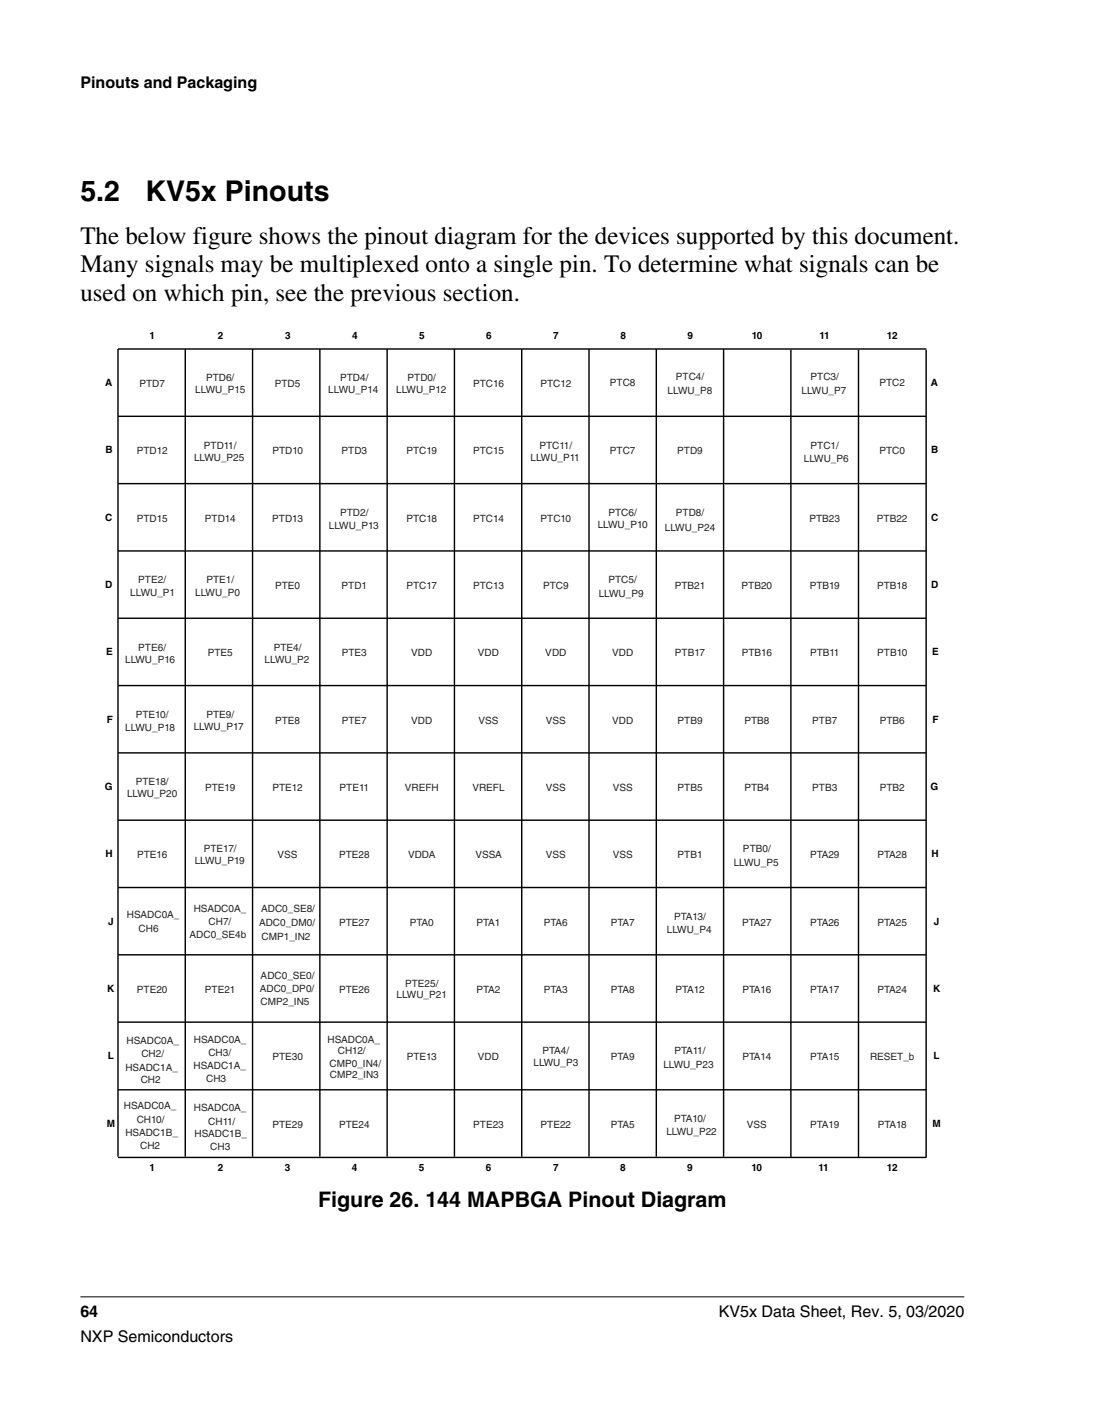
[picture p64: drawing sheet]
<svg xmlns="http://www.w3.org/2000/svg" width="216mm" height="279mm" viewBox="0 0 216 279" stroke-linecap="round" stroke-linejoin="round" font-family="sans-serif">
<defs><g id="words">
<g font-size="5.6">
<text x="15.9" y="39.6">5.2</text>
<text x="28.7" y="39.6">KV5x Pinouts</text>
</g>
<g font-size="4.9">
<text x="15.9" y="48.1">The below figure shows the pinout diagram for the devices supported by this document.</text>
<text x="15.9" y="53.7">Many signals may be multiplexed onto a single pin. To determine what signals can be</text>
<text x="15.9" y="59.4">used on which pin, see the previous section.</text>
</g>
<text font-size="4.2" x="62.8" y="238.4">Figure 26. 144 MAPBGA Pinout Diagram</text>
<g font-size="3.2">
<text x="15.9" y="17.5">Pinouts and Packaging</text>
<text x="15.9" y="260">64</text>
<text x="142" y="260">KV5x Data Sheet, Rev. 5, 03/2020</text>
<text x="15.9" y="265">NXP Semiconductors</text>
</g>
<g font-size="2">
<text x="29.5" y="66.9">1</text>
<text x="43.1" y="66.9">2</text>
<text x="56.3" y="66.9">3</text>
<text x="69.5" y="66.9">4</text>
<text x="82.8" y="66.9">5</text>
<text x="96" y="66.9">6</text>
<text x="109.3" y="66.9">7</text>
<text x="122.5" y="66.9">8</text>
<text x="135.8" y="66.9">9</text>
<text x="148.5" y="66.9">10</text>
<text x="161.9" y="66.9">11</text>
<text x="175.2" y="66.9">12</text>
<text x="20.8" y="76.3">A</text>
<text x="183.9" y="76.2">A</text>
<text x="20.8" y="89.5">B</text>
<text x="184" y="89.5">B</text>
<text x="20.8" y="102.8">C</text>
<text x="183.9" y="102.8">C</text>
<text x="20.8" y="116.1">D</text>
<text x="183.9" y="116.1">D</text>
<text x="21" y="129.4">E</text>
<text x="184.1" y="129.4">E</text>
<text x="21.1" y="142.7">F</text>
<text x="184.2" y="142.7">F</text>
<text x="183.8" y="156">G</text>
<text x="20.7" y="156">G</text>
<text x="20.9" y="169.3">H</text>
<text x="184" y="169.3">H</text>
<text x="21.3" y="182.6">J</text>
<text x="184.5" y="182.5">J</text>
<text x="21.2" y="195.9">K</text>
<text x="184.3" y="195.9">K</text>
<text x="21.3" y="209.2">L</text>
<text x="184.4" y="209.2">L</text>
<text x="21.1" y="222.5">M</text>
<text x="184.2" y="222.5">M</text>
<text x="29.5" y="231.2">1</text>
<text x="43" y="231.2">2</text>
<text x="56.2" y="231.2">3</text>
<text x="69.5" y="231.2">4</text>
<text x="82.7" y="231.1">5</text>
<text x="96" y="231.2">6</text>
<text x="109.2" y="231.1">7</text>
<text x="122.5" y="231.2">8</text>
<text x="135.7" y="231.2">9</text>
<text x="148.5" y="231.2">10</text>
<text x="161.7" y="231.2">11</text>
<text x="175.2" y="231.2">12</text>
</g>
<g font-size="2" fill="#242323">
<text x="27.5" y="76.4">PTD7</text>
<text x="38.6" y="77.7">LLWU_P15</text>
<text x="40.7" y="75.3">PTD6/</text>
<text x="54.3" y="76.4">PTD5</text>
<text x="64.8" y="77.6">LLWU_P14</text>
<text x="67.2" y="75.3">PTD4/</text>
<text x="78.3" y="77.6">LLWU_P12</text>
<text x="80.5" y="75.3">PTD0/</text>
<text x="93.5" y="76.4">PTC16</text>
<text x="106.8" y="76.4">PTC12</text>
<text x="120.5" y="76.2">PTC8</text>
<text x="131.9" y="77.8">LLWU_P8</text>
<text x="133.5" y="75.1">PTC4/</text>
<text x="158.3" y="77.8">LLWU_P7</text>
<text x="160.1" y="75.1">PTC3/</text>
<text x="173.7" y="76.2">PTC2</text>
<text x="27" y="89.7">PTD12</text>
<text x="40.3" y="88.6">PTD11/</text>
<text x="53.8" y="89.7">PTD10</text>
<text x="67.5" y="89.7">PTD3</text>
<text x="80.3" y="89.7">PTC19</text>
<text x="93.5" y="89.7">PTC15</text>
<text x="106.6" y="88.6">PTC11/</text>
<text x="120.5" y="89.7">PTC7</text>
<text x="133.8" y="89.7">PTD9</text>
<text x="160.1" y="88.6">PTC1/</text>
<text x="173.7" y="89.7">PTC0</text>
<text x="38.3" y="91">LLWU_P25</text>
<text x="104.8" y="91.1">LLWU_P11</text>
<text x="158.8" y="91.3">LLWU_P6</text>
<text x="67.2" y="101.9">PTD2/</text>
<text x="120.2" y="101.9">PTC6/</text>
<text x="133.5" y="101.9">PTD8/</text>
<text x="27" y="103">PTD15</text>
<text x="40.5" y="103">PTD14</text>
<text x="53.8" y="103">PTD13</text>
<text x="65" y="104.4">LLWU_P13</text>
<text x="80.3" y="103">PTC18</text>
<text x="93.5" y="103">PTC14</text>
<text x="106.8" y="103">PTC10</text>
<text x="118.1" y="104.2">LLWU_P10</text>
<text x="131.3" y="104.8">LLWU_P24</text>
<text x="159.9" y="103">PTB23</text>
<text x="173.2" y="103">PTB22</text>
<text x="25.7" y="117.6">LLWU_P1</text>
<text x="27.3" y="115.2">PTE2/</text>
<text x="38.6" y="117.7">LLWU_P0</text>
<text x="40.8" y="115.2">PTE1/</text>
<text x="54.3" y="116.3">PTE0</text>
<text x="67.5" y="116.3">PTD1</text>
<text x="80.3" y="116.3">PTC17</text>
<text x="93.5" y="116.3">PTC13</text>
<text x="107.3" y="116.3">PTC9</text>
<text x="118.3" y="117.9">LLWU_P9</text>
<text x="120.2" y="115.2">PTC5/</text>
<text x="133.3" y="116.3">PTB21</text>
<text x="146.5" y="116.3">PTB20</text>
<text x="159.9" y="116.3">PTB19</text>
<text x="173.3" y="116.3">PTB18</text>
<text x="24.7" y="130.9">LLWU_P16</text>
<text x="27.3" y="128.5">PTE6/</text>
<text x="41" y="129.6">PTE5</text>
<text x="52.3" y="130.8">LLWU_P2</text>
<text x="54.1" y="128.5">PTE4/</text>
<text x="67.5" y="129.6">PTE3</text>
<text x="81.2" y="129.6">VDD</text>
<text x="94.4" y="129.6">VDD</text>
<text x="107.7" y="129.6">VDD</text>
<text x="120.9" y="129.6">VDD</text>
<text x="133.3" y="129.6">PTB17</text>
<text x="146.5" y="129.6">PTB16</text>
<text x="160" y="129.6">PTB11</text>
<text x="173.3" y="129.6">PTB10</text>
<text x="26.8" y="141.7">PTE10/</text>
<text x="40.8" y="141.7">PTE9/</text>
<text x="54.3" y="142.9">PTE8</text>
<text x="67.5" y="142.9">PTE7</text>
<text x="81.2" y="142.9">VDD</text>
<text x="94.5" y="142.9">VSS</text>
<text x="107.8" y="142.9">VSS</text>
<text x="120.9" y="142.9">VDD</text>
<text x="133.8" y="142.9">PTB9</text>
<text x="147" y="142.9">PTB8</text>
<text x="160.4" y="142.9">PTB7</text>
<text x="173.8" y="142.9">PTB6</text>
<text x="24.7" y="144.3">LLWU_P18</text>
<text x="38.3" y="144.2">LLWU_P17</text>
<text x="26.8" y="155">PTE18/</text>
<text x="25.1" y="157.5">LLWU_P20</text>
<text x="40.5" y="156.1">PTE19</text>
<text x="53.8" y="156.1">PTE12</text>
<text x="67.1" y="156.1">PTE11</text>
<text x="80" y="156.1">VREFH</text>
<text x="93.3" y="156.1">VREFL</text>
<text x="107.8" y="156.1">VSS</text>
<text x="121" y="156.1">VSS</text>
<text x="133.8" y="156.1">PTB5</text>
<text x="147" y="156.1">PTB4</text>
<text x="160.4" y="156.1">PTB3</text>
<text x="173.8" y="156.1">PTB2</text>
<text x="27.1" y="169.5">PTE16</text>
<text x="38.5" y="170.7">LLWU_P19</text>
<text x="40.3" y="168.3">PTE17/</text>
<text x="54.8" y="169.5">VSS</text>
<text x="67" y="169.5">PTE28</text>
<text x="80.6" y="169.5">VDDA</text>
<text x="93.9" y="169.5">VSSA</text>
<text x="107.8" y="169.5">VSS</text>
<text x="121" y="169.5">VSS</text>
<text x="133.8" y="169.5">PTB1</text>
<text x="144.9" y="171">LLWU_P5</text>
<text x="146.8" y="168.3">PTB0/</text>
<text x="160" y="169.5">PTA29</text>
<text x="173.3" y="169.5">PTA28</text>
<text x="25.1" y="181.3">HSADC0A_</text>
<text x="27.4" y="184">CH6</text>
<text x="37.4" y="185.2">ADC0_SE4b</text>
<text x="38.3" y="180.2">HSADC0A_</text>
<text x="41.2" y="182.6">CH7/</text>
<text x="51.2" y="182.9">ADC0_DM0/</text>
<text x="51.6" y="180.1">ADC0_SE8/</text>
<text x="51.7" y="185.6">CMP1_IN2</text>
<text x="67" y="182.8">PTE27</text>
<text x="81" y="182.8">PTA0</text>
<text x="94.2" y="182.8">PTA1</text>
<text x="107.5" y="182.8">PTA6</text>
<text x="120.6" y="182.8">PTA7</text>
<text x="131.7" y="184.3">LLWU_P4</text>
<text x="133.2" y="181.6">PTA13/</text>
<text x="146.6" y="182.8">PTA27</text>
<text x="160" y="182.8">PTA26</text>
<text x="173.3" y="182.8">PTA25</text>
<text x="27" y="196">PTE20</text>
<text x="40.5" y="196">PTE21</text>
<text x="51.3" y="195.9">ADC0_DP0/</text>
<text x="51.5" y="193.2">ADC0_SE0/</text>
<text x="67" y="196">PTE26</text>
<text x="78.3" y="197.2">LLWU_P21</text>
<text x="80" y="194.9">PTE25/</text>
<text x="94.2" y="196">PTA2</text>
<text x="107.5" y="196">PTA3</text>
<text x="120.6" y="196">PTA8</text>
<text x="133.4" y="196">PTA12</text>
<text x="146.6" y="196">PTA16</text>
<text x="160.1" y="196">PTA17</text>
<text x="173.3" y="196">PTA24</text>
<text x="51.5" y="198.5">CMP2_IN5</text>
<text x="25" y="206.2">HSADC0A_</text>
<text x="27.9" y="208.7">CH2/</text>
<text x="38.3" y="205.9">HSADC0A_</text>
<text x="41.2" y="208.5">CH3/</text>
<text x="53.8" y="209.3">PTE30</text>
<text x="64.7" y="206">HSADC0A_</text>
<text x="66.7" y="208.2">CH12/</text>
<text x="80.3" y="209.3">PTE13</text>
<text x="94.4" y="209.3">VDD</text>
<text x="107.2" y="208.2">PTA4/</text>
<text x="120.6" y="209.3">PTA9</text>
<text x="133.2" y="208.2">PTA11/</text>
<text x="146.6" y="209.3">PTA14</text>
<text x="160.1" y="209.3">PTA15</text>
<text x="171.9" y="209.3">RESET_b</text>
<text x="24.8" y="211.4">HSADC1A_</text>
<text x="27.8" y="213.8">CH2</text>
<text x="38.2" y="211.2">HSADC1A_</text>
<text x="40.7" y="213.6">CH3</text>
<text x="65.1" y="210.7">CMP0_IN4/</text>
<text x="65.2" y="212.9">CMP2_IN3</text>
<text x="105.4" y="210.5">LLWU_P3</text>
<text x="131" y="210.9">LLWU_P23</text>
<text x="24.5" y="219">HSADC0A_</text>
<text x="27" y="221.7">CH10/</text>
<text x="38.3" y="219.3">HSADC0A_</text>
<text x="133.2" y="221.6">PTA10/</text>
<text x="24.8" y="224.2">HSADC1B_</text>
<text x="27.7" y="226.9">CH2</text>
<text x="38.4" y="224.5">HSADC1B_</text>
<text x="41.1" y="222.1">CH11/</text>
<text x="41.5" y="227">CH3</text>
<text x="53.8" y="222.7">PTE29</text>
<text x="67" y="222.7">PTE24</text>
<text x="93.5" y="222.7">PTE23</text>
<text x="106.8" y="222.7">PTE22</text>
<text x="120.6" y="222.7">PTA5</text>
<text x="131.6" y="224.1">LLWU_P22</text>
<text x="147.5" y="222.7">VSS</text>
<text x="160.1" y="222.7">PTA19</text>
<text x="173.4" y="222.7">PTA18</text>
</g>
</g></defs>
<g fill="none" stroke="#000" stroke-width=".28">
<path d="M36.6 68.9v159.5M49.9 68.9v159.5M63.2 68.9v159.5M76.5 68.9v159.5M89.8 68.9v159.5M103.1 68.9v159.5M116.3 68.9v159.5M129.6 68.9v159.5M142.9 68.9v159.5M156.2 69.1v159.4M169.6 69.1v159.4M182.9 69.1v159.4"/>
<path d="M183 68.9h-159.7v159.5M23.3 95.5h159.7M23.3 82.2h159.7M23.3 108.8h159.7M23.3 135.4h159.7M23.3 122.1h159.7M23.3 148.7h159.7M23.3 175.2h159.7M23.3 162h159.7M23.3 188.5h159.7M23.3 201.8h159.7M23.3 215.2h159.7"/>
<path d="M23.3 228.5h159.7"/>
</g>
<path d="M15.9 256.1h174.6" fill="none" stroke="#000" stroke-width=".2"/>
<use href="#words"/>
</svg>
